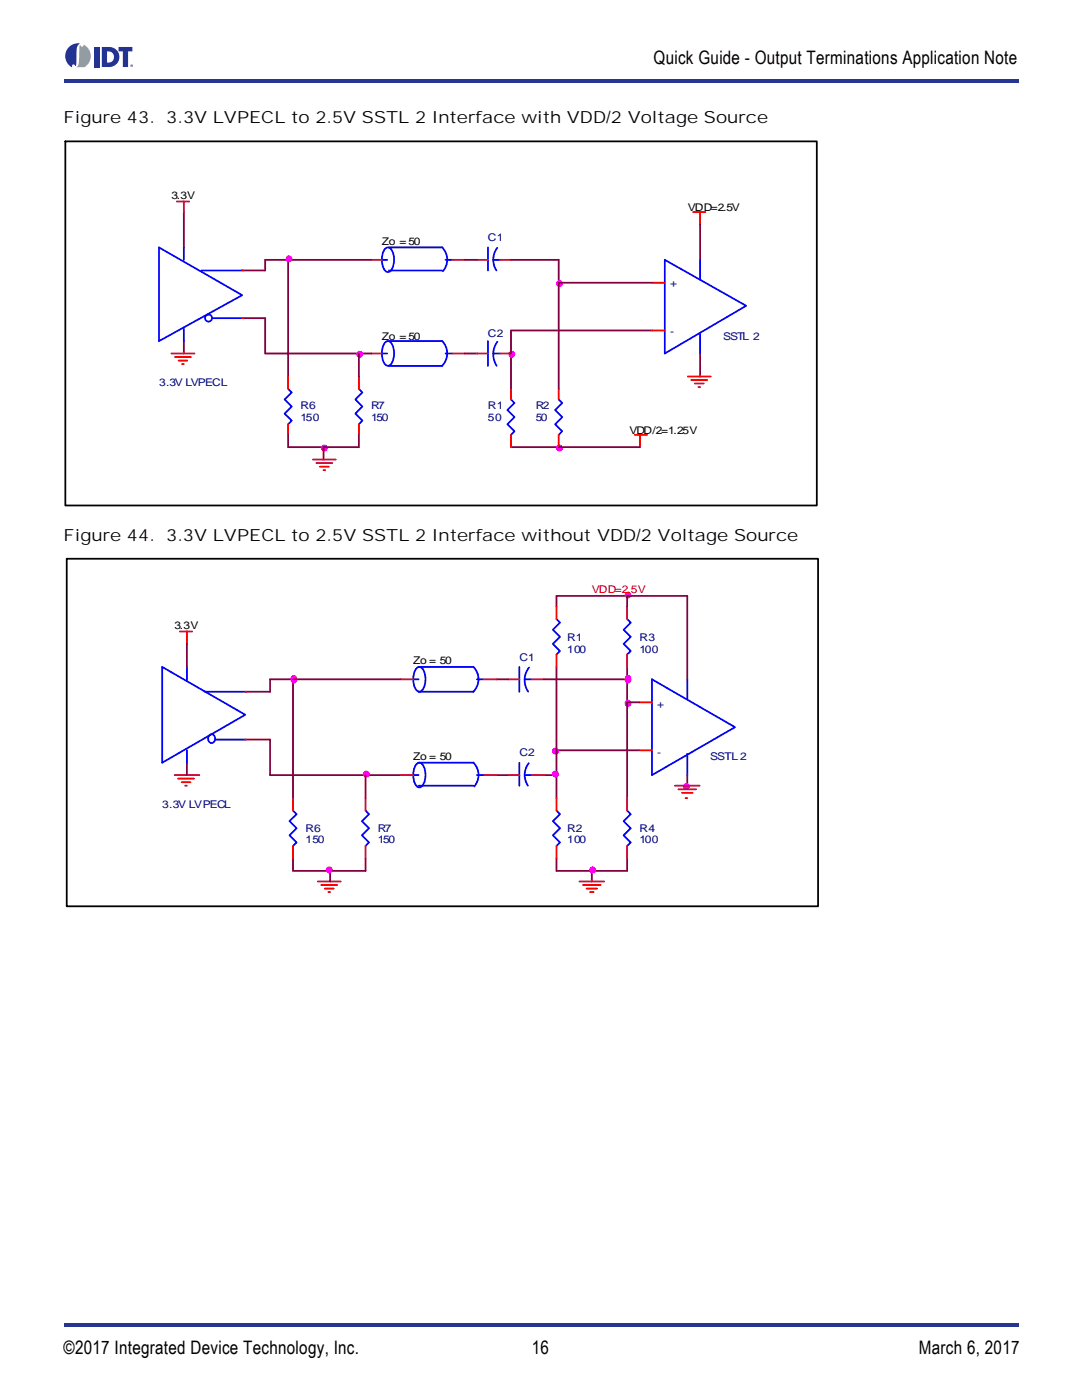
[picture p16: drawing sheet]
<svg xmlns="http://www.w3.org/2000/svg" width="216mm" height="279mm" viewBox="0 0 216 279" stroke-linecap="round" stroke-linejoin="round" font-family="sans-serif">
<defs><g id="words">
<g font-size="3.7">
<text x="130.4" y="12.9">Quick Guide - Output Terminations Application Note</text>
<text x="12.7" y="270.3">©2017 Integrated Device Technology, Inc.</text>
<text x="106.1" y="270.3">16</text>
<text x="183.4" y="270.3">March 6, 2017</text>
</g>
<g font-size="3.3">
<text x="12.7" y="24.6">Figure 43. 3.3V LVPECL to 2.5V SSTL 2 Interface with VDD/2 Voltage Source</text>
<text x="12.7" y="107.9">Figure 44. 3.3V LVPECL to 2.5V SSTL 2 Interface without VDD/2 Voltage Source</text>
</g>
<g font-size="2.1">
<text x="34.2" y="39.6">3.3V</text>
<text x="137.2" y="42.1">VDD=2.5V</text>
<text x="76.2" y="48.8">Zo = 50</text>
<text x="76.2" y="67.9">Zo = 50</text>
<text x="125.6" y="86.6">VDD/2=1.25V</text>
<text x="34.8" y="125.5">3.3V</text>
<text x="82.5" y="132.5">Zo = 50</text>
<text x="82.5" y="151.6">Zo = 50</text>
</g>
<g font-size="2.1" fill="#000080">
<text x="97.4" y="48.1">C1</text>
<text x="97.4" y="67.2">C2</text>
<text x="144.3" y="67.9">SSTL 2</text>
<text x="31.7" y="77">3.3V LVPECL</text>
<text x="60" y="81.6">R6</text>
<text x="74.1" y="81.6">R7</text>
<text x="97.4" y="81.6">R1</text>
<text x="106.9" y="81.6">R2</text>
<text x="60" y="84.1">150</text>
<text x="74.1" y="84.1">150</text>
<text x="97.4" y="84.1">50</text>
<text x="106.9" y="84.1">50</text>
<text x="103.6" y="131.8">C1</text>
<text x="113.2" y="127.9">R1</text>
<text x="113.2" y="130.4">100</text>
<text x="127.6" y="127.9">R3</text>
<text x="127.6" y="130.4">100</text>
<text x="103.6" y="150.9">C2</text>
<text x="141.7" y="151.6">SSTL 2</text>
<text x="32.4" y="161.2">3.3V LVPECL</text>
<text x="60.9" y="166.1">R6</text>
<text x="75.4" y="166.1">R7</text>
<text x="113.2" y="166.1">R2</text>
<text x="127.6" y="166.1">R4</text>
<text x="60.9" y="168.3">150</text>
<text x="75.4" y="168.3">150</text>
<text x="113.2" y="168.3">100</text>
<text x="127.6" y="168.3">100</text>
</g>
<g font-size="2.1" fill="#004080">
<text x="133.7" y="57.3">+</text>
<text x="133.7" y="66.8">-</text>
<text x="131.1" y="141.4">+</text>
<text x="131.1" y="150.9">-</text>
</g>
<text font-size="2.1" fill="#f00" x="118.1" y="118.4">VDD=2.5V</text>
</g></defs>
<g fill="#273691">
<path d="M12.7 264h190.5v.7h-190.5z"/>
<path d="M12.7 15.9h190.5v.7h-190.5z"/>
</g>
<path d="M12.9 8.5h13.7v4.9h-13.7z" fill="#fff"/>
<g fill="#223392">
<path d="M18.8 9.4h1v4h-1z"/>
<path d="M23.7 9.4h2.7v.9h-.8v3.1h-1.1v-3.1h-.8z"/>
<path d="M14 9.2a2.54 2.54 0 0 1 2-.5 2.1 2.1 0 0 0-.7 2.2v.4a2.66 2.66 0 0 1-.3 1.9 .33 .33 0 0 0-.4-.3 .33 .33 0 0 0-.2 .5 2.47 2.47 0 0 1-.4-4.2z"/>
<path d="M21.4 10.3a1.15 1.15 0 0 1 1.3 1.1 1.15 1.15 0 0 1-1.3 1.1zM20.3 9.4v4a2.95 2.95 0 0 0 3.2-1 2 2 0 0 0-1.7-3z"/>
</g>
<path d="M15.9 9h.1a.33 .33 0 0 0 .4 .3 .33 .33 0 0 0 .3-.4 2.56 2.56 0 0 1 .1 4.5h-1.6l.3-.3 .2-.5z" fill="#949ca2"/>
<path d="M26 13.1a.27 .27 0 0 1 .5 0 .27 .27 0 0 1-.5 0zM26.1 13.1a.21 .21 0 0 0 .4 0 .21 .21 0 0 0-.4 0zM26.2 13h.2v.2l-.2-.1v.1z" fill="#223392"/>
<path d="M12.7 27.2h151.7v75.1h-151.7z" fill="#fff"/>
<g fill="none" stroke="#f00" stroke-width=".35">
<path d="M35.3 40.2h2.4M36.7 40.2v2.1M74.1 51.9h2.1M90.3 51.9h2.5M95.2 51.9h2.2M99.8 51.9h2.2M130.2 56.4h2.5M138.3 42.3h2.5M139.7 42.3v2.5M34.2 70.5h4.6M34.9 71.2h3.2M35.6 72h1.8"/>
<path d="M36.3 72.7h.4M71.6 75.1v2.5M74.1 70.5h2.1M90.3 70.5h2.5M95.2 70.5h2.2M99.8 70.5h2.2M102 77.6v2.1M111.5 77.6v2.1M130.2 66h2.5M137.2 75.1h4.6M137.9 75.8h3.2M138.6 76.5h1.8"/>
<path d="M139.4 77.3h.3M71.6 84.7v2.1M102 86.8v2.4M111.5 86.8v2.4M126.6 86.8h2.5M127.7 86.8v2.4"/>
</g>
<g fill="none" stroke="#00f" stroke-width=".35">
<path d="M31.7 49.4l16.6 9.5-16.6 9.2zM36.7 49.4v2.5M40.2 54h8.1M76.2 51.9h1.1M76.8 49.7a.83 .83 0 0 1 .9-.3 .83 .83 0 0 1 .6 .7 3.7 3.7 0 0 1-.6 4.1 .88 .88 0 0 1-1.2-.6 4.3 4.3 0 0 1 .3-3.9zM77.6 49.4h10.6M77.6 54h10.6M88.2 49.3a3.5 3.5 0 0 1 .2 4.8M88.9 51.9h1.4M97.4 49.4v4.6M98.4 51.9h1.4M99.2 49.4a3.9 3.9 0 0 0-.1 4.6"/>
<path d="M132.7 51.9l16.2 9.1-16.2 9.5zM139.7 51.9v3.8M36.7 65.6v2.5M42.3 63.5h6M71.6 77.6l.7 .7-1.4 1.4 1.4 1.4-1.4 1.5 1.4 1.3-.7 .8M76.2 70.5h1.1M76.8 68.4a.82 .82 0 0 1 .9-.3 .82 .82 0 0 1 .6 .7 3.7 3.7 0 0 1-.6 4.1 .87 .87 0 0 1-1.2-.6 4.3 4.3 0 0 1 .3-3.9zM77.6 68.1h10.6M88.2 68a3.5 3.5 0 0 1 0 5h-10.6M88.9 70.5h1.4M97.4 68.1v4.9M98.4 70.5h1.4"/>
<path d="M99.3 68.2a4.2 4.2 0 0 0-.2 4.8M102 79.7l.7 .7-1.5 1.4 1.5 1.4-1.5 1.5 1.5 1.4-.7 .7M111.5 79.7l.7 .7-1.4 1.4 1.4 1.4-1.4 1.5 1.4 1.4-.7 .7M139.7 66.7v3.8"/>
<circle cx="41.6" cy="63.5" r=".7"/>
</g>
<g fill="none" stroke="#800040" stroke-width=".35">
<path d="M36.7 42.3v7.1M57.5 51.9v23.2M74.1 51.9h-21.2v2.1h-4.6M102 51.9h9.5v4.5M139.7 44.8v7.1M36.7 68.1v2.4M48.3 63.5h4.6M52.9 70.5h21.2M92.8 70.5h2.5M102 66h28.2M102 70.5v7.1M139.7 70.5v4.6"/>
<path d="M57.5 89.2h7.1v2.5M71.6 86.8v2.4M102 89.2h9.5"/>
</g>
<g fill="#f0f" stroke="#f0f" stroke-width=".35">
<circle cx="111.6" cy="89.4" r=".52"/>
<circle cx="64.7" cy="89.4" r=".52"/>
<circle cx="111.6" cy="56.6" r=".52"/>
<circle cx="71.8" cy="70.7" r=".52"/>
<circle cx="57.7" cy="51.7" r=".52"/>
<circle cx="102.1" cy="70.7" r=".52"/>
</g>
<path d="M13 28.2h150v72.7h-150z" fill="none" stroke="#000" stroke-width=".35"/>
<g fill="#f00">
<circle cx="48.3" cy="54" r=".18"/>
<circle cx="48.3" cy="63.5" r=".18"/>
</g>
<path d="M57.5 77.6l.7 .7-1.4 1.4 1.4 1.4-1.4 1.5 1.4 1.3-.7 .8" fill="none" stroke="#00f" stroke-width=".35"/>
<path d="M57.5 75.1v2.5M57.5 84.7v2.1M62.4 91.7h4.6M63.1 92.4h3.2M63.8 93.1h1.8M64.6 93.8h.3" fill="none" stroke="#f00" stroke-width=".35"/>
<path d="M92.8 51.9h2.5M130.2 56.4h-18.7v21.2M52.9 63.5v7M71.6 70.5v4.6M102 66v4.5M57.5 86.8v2.4M64.6 89.2h7M111.5 89.2h16.2" fill="none" stroke="#800040" stroke-width=".35"/>
<path d="M12.7 110.4h152v71.5h-152z" fill="#fff"/>
<g fill="none" stroke="#800040" stroke-width=".35">
<path d="M125.1 118.9h-14.1v2.2M137.1 118.9v16.7M58.5 135.6h-4.6v2.5h-5M99 135.6h2.5M111 133.1v26.2M125.1 133.1v26.2M37.3 152.2v2.5M48.9 147.6h5v7.1h26.1M99 154.7h2.5M108.6 154.7h2.4M111 149.7h16.6M58.5 171.3v2.5"/>
<path d="M72.9 173.8h-7v2.1M111 171.3v2.5h14.1v-2.5M118.1 173.8v2.1"/>
</g>
<g fill="#f0f" stroke="#f0f" stroke-width=".35">
<circle cx="110.8" cy="149.9" r=".52"/>
<circle cx="118.2" cy="173.6" r=".52"/>
<circle cx="125.3" cy="140.3" r=".52"/>
<circle cx="125.3" cy="118.8" r=".52"/>
<circle cx="110.8" cy="154.5" r=".52"/>
<circle cx="73.1" cy="154.5" r=".52"/>
</g>
<g fill="none" stroke="#00f" stroke-width=".35">
<path d="M32.4 133.1l16.5 9.5-16.5 9.6zM37.3 133.1v2.8M40.8 138.1h8.1M82.5 135.6h1M83.1 133.4a.82 .82 0 0 1 .8-.3 .82 .82 0 0 1 .6 .7 3.7 3.7 0 0 1-.5 4.1 .88 .88 0 0 1-1.2-.6 4.3 4.3 0 0 1 .3-3.9zM83.5 133.1h10.9M94.4 133.1a3.5 3.5 0 0 1 0 5h-10.9M95.2 135.6h1.4M103.6 133.1v5M104.7 135.6h1.4M105.6 133.2a4.1 4.1 0 0 0-.2 4.8M125.1 123.6l.8 .7-1.5 1.4 1.5 1.4-1.5 1.4 1.5 1.4-.8 .7"/>
<path d="M130.1 135.6l16.6 9.5-16.6 9.6zM137.1 135.6v3.9M37.3 149.7v2.5M41.7 146.8a.8 .8 0 0 1 1.1 .1 .8 .8 0 0 1-.1 1.1 .69 .69 0 0 1-.8 .2 .69 .69 0 0 1-.4-.8zM42.9 147.6h6M82.5 154.7h1M83.1 152.5a.82 .82 0 0 1 .8-.3 .82 .82 0 0 1 .6 .7 3.7 3.7 0 0 1-.5 4.2 .88 .88 0 0 1-1.2-.7 4.3 4.3 0 0 1 .3-3.9zM83.5 156.8h10.9M83.5 152.2h10.9M94.4 152.2a3.5 3.5 0 0 1 .2 4.8M95.2 154.7h1.4M137.1 150.4v4.3"/>
<path d="M58.5 161.8l.7 .7-1.4 1.4 1.4 1.4-1.4 1.4 1.4 1.4-.7 .7M72.9 161.8l.7 .7-1.4 1.4 1.4 1.4-1.4 1.4 1.4 1.4-.7 .7M125.1 161.8l.8 .7-1.5 1.4 1.5 1.4-1.5 1.4 1.5 1.4-.8 .7"/>
</g>
<g fill="none" stroke="#f00" stroke-width=".35">
<path d="M35.9 126h2.5M37.3 126v2.5M80 135.6h2.5M96.6 135.6h2.4M101.5 135.6h2.1M106.1 135.6h2.5M125.1 121.1v2.5M125.1 130.6v2.5M34.8 154.7h5M35.5 155.4h3.2M36.2 156.1h1.8M37 156.8h.3"/>
<path d="M58.5 159.3v2.5M72.9 159.3v2.5M80 154.7h2.5M96.6 154.7h2.4M125.1 159.3v2.5M127.6 140.2h2.5M127.6 149.7h2.5M58.5 168.8v2.5M63.4 175.9h4.6M64.1 176.6h3.2M64.8 177.3h1.8M65.5 178h.4"/>
<path d="M72.9 168.8v2.5M125.1 168.8v2.5"/>
</g>
<g fill="#f00">
<circle cx="48.9" cy="138.1" r=".18"/>
<circle cx="48.9" cy="147.6" r=".18"/>
</g>
<path d="M137.1 118.9h-12v2.2M37.3 128.5v4.6M80 135.6h-21.5v23.7M108.6 135.6h16.5M72.9 154.7v4.6M125.1 140.2h2.5M137.1 154.7v2.1M58.5 173.8h7.4M72.9 171.3v2.5" fill="none" stroke="#800040" stroke-width=".35"/>
<g fill="#f0f" stroke="#f0f" stroke-width=".35">
<path d="M58.3 135.1a.61 .61 0 0 1 .8 .1 .61 .61 0 0 1-.1 .8 .61 .61 0 0 1-.9-.1 .61 .61 0 0 1 .2-.8z" fill-rule="evenodd"/>
<path d="M124.9 135.1a.61 .61 0 0 1 .9 .1 .61 .61 0 0 1-.1 .8 .61 .61 0 0 1-.9-.1 .61 .61 0 0 1 .1-.8z" fill-rule="evenodd"/>
<circle cx="136.9" cy="157" r=".53"/>
<circle cx="65.7" cy="173.6" r=".52"/>
</g>
<path d="M13.3 111.5h149.9v69.4h-149.9z" fill="none" stroke="#000" stroke-width=".35"/>
<path d="M111 123.6l.7 .7-1.4 1.4 1.4 1.4-1.4 1.4 1.4 1.4-.7 .7M103.6 152.2v4.6M104.7 154.7h1.4M105.5 152.3a3.8 3.8 0 0 0-.2 4.5M111 161.8l.7 .7-1.4 1.4 1.4 1.4-1.4 1.4 1.4 1.4-.7 .7" fill="none" stroke="#00f" stroke-width=".35"/>
<g fill="none" stroke="#f00" stroke-width=".35">
<path d="M111 121.1v2.5M111 130.6v2.5M101.5 154.7h2.1M106.1 154.7h2.5M111 159.3v2.5M134.7 156.8h4.9M135.4 157.5h3.5M136.1 158.2h2.1M136.8 159.3h.3M111 168.8v2.5M115.6 175.9h5M116.3 176.6h3.5"/>
<path d="M117 177.3h2.1M117.7 178h.7"/>
</g>
<use href="#words"/>
</svg>
